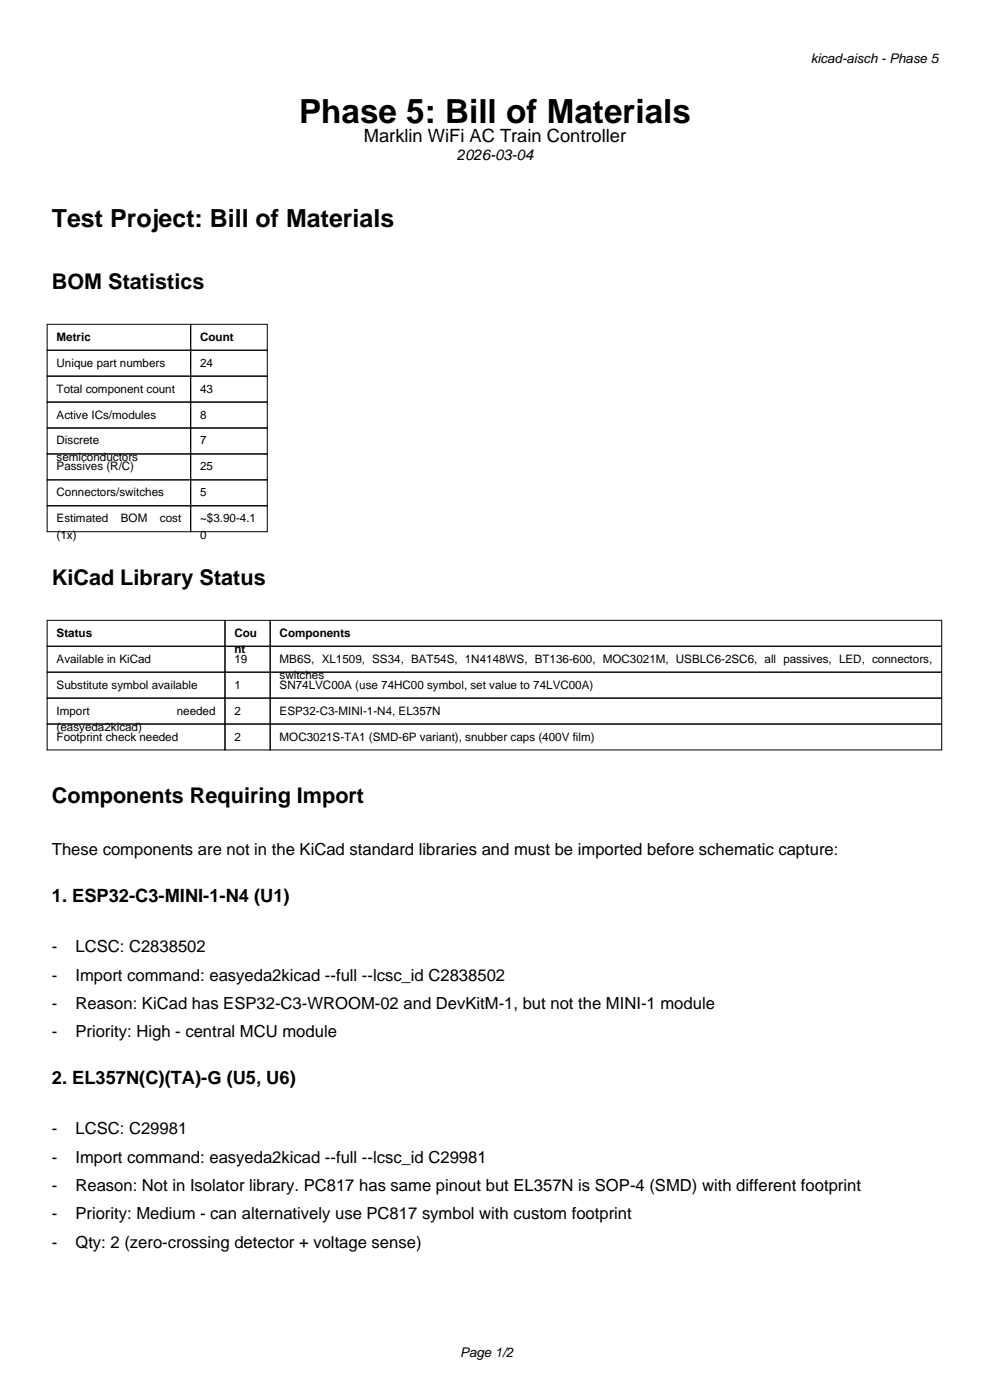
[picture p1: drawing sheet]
<svg xmlns="http://www.w3.org/2000/svg" width="210mm" height="297mm" viewBox="0 0 210 297" stroke-linecap="round" stroke-linejoin="round" font-family="sans-serif">
<defs><g id="words">
<text font-size="7.1" x="63.4" y="26.1">Phase 5: Bill of Materials</text>
<text font-size="5.3" x="11" y="48.1">Test Project: Bill of Materials</text>
<g font-size="4.6">
<text x="11" y="61.3">BOM Statistics</text>
<text x="11" y="124.1">KiCad Library Status</text>
<text x="11" y="170.4">Components Requiring Import</text>
</g>
<g font-size="3.9">
<text x="77.2" y="30.2">Marklin WiFi AC Train Controller</text>
<text x="11" y="191.4">1. ESP32-C3-MINI-1-N4 (U1)</text>
<text x="11" y="230">2. EL357N(C)(TA)-G (U5, U6)</text>
</g>
<g font-size="3.5">
<text x="11" y="181.5">These components are not in the KiCad standard libraries and must be imported before schematic capture:</text>
<text x="11" y="202.1">-</text>
<text x="16" y="202.1">LCSC: C2838502</text>
<text x="11" y="208.1">-</text>
<text x="16" y="208.1">Import command: easyeda2kicad --full --lcsc_id C2838502</text>
<text x="11" y="214.1">-</text>
<text x="16" y="214.1">Reason: KiCad has ESP32-C3-WROOM-02 and DevKitM-1, but not the MINI-1 module</text>
<text x="11" y="220.1">-</text>
<text x="16" y="220.1">Priority: High - central MCU module</text>
<text x="11" y="240.7">-</text>
<text x="16" y="240.7">LCSC: C29981</text>
<text x="11" y="246.7">-</text>
<text x="16" y="246.7">Import command: easyeda2kicad --full --lcsc_id C29981</text>
<text x="11" y="252.7">-</text>
<text x="16" y="252.7">Reason: Not in Isolator library. PC817 has same pinout but EL357N is SOP-4 (SMD) with different footprint</text>
<text x="11" y="258.7">-</text>
<text x="16" y="258.7">Priority: Medium - can alternatively use PC817 symbol with custom footprint</text>
<text x="11" y="264.7">-</text>
<text x="16" y="264.7">Qty: 2 (zero-crossing detector + voltage sense)</text>
</g>
<text font-size="3.2" x="96.9" y="34">2026-03-04</text>
<g font-size="2.8">
<text x="172" y="13.3">kicad-aisch - Phase 5</text>
<text x="97.6" y="287.8">Page 1/2</text>
</g>
<g font-size="2.5">
<text x="12" y="72.3">Metric</text>
<text x="12" y="77.8">Unique part numbers</text>
<text x="42.4" y="72.3">Count</text>
<text x="42.4" y="77.8">24</text>
<text x="12" y="83.3">Total component count</text>
<text x="42.4" y="83.3">43</text>
<text x="12" y="88.8">Active ICs/modules</text>
<text x="42.4" y="88.8">8</text>
<text x="12" y="94.3">Discrete</text>
<text x="42.4" y="94.3">7</text>
<text x="12" y="97.8">semiconductors</text>
<text x="12" y="99.8">Passives (R/C)</text>
<text x="42.4" y="99.8">25</text>
<text x="12" y="105.3">Connectors/switches</text>
<text x="42.4" y="105.3">5</text>
<text x="12" y="110.8">Estimated</text>
<text x="25.6" y="110.8">BOM</text>
<text x="33.9" y="110.8">cost</text>
<text x="42.4" y="110.8">~$3.90-4.1</text>
<text x="12" y="114.3">(1x)</text>
<text x="42.4" y="114.3">0</text>
<text x="12" y="135.1">Status</text>
<text x="49.7" y="135.1">Cou</text>
<text x="59.3" y="135.1">Components</text>
<text x="12" y="140.6">Available in KiCad</text>
<text x="49.7" y="138.6">nt</text>
<text x="49.7" y="140.6">19</text>
<text x="59.3" y="140.6">MB6S, XL1509, SS34, BAT54S, 1N4148WS, BT136-600, MOC3021M, USBLC6-2SC6, all passives, LED, connectors,</text>
<text x="12" y="146.1">Substitute symbol available</text>
<text x="49.7" y="146.1">1</text>
<text x="59.3" y="144.1">switches</text>
<text x="59.3" y="146.1">SN74LVC00A (use 74HC00 symbol, set value to 74LVC00A)</text>
<text x="12" y="151.6">Import</text>
<text x="12" y="155.1">(easyeda2kicad)</text>
<text x="37.5" y="151.6">needed</text>
<text x="49.7" y="151.6">2</text>
<text x="59.3" y="151.6">ESP32-C3-MINI-1-N4, EL357N</text>
<text x="12" y="157.1">Footprint check needed</text>
<text x="49.7" y="157.1">2</text>
<text x="59.3" y="157.1">MOC3021S-TA1 (SMD-6P variant), snubber caps (400V film)</text>
</g>
</g></defs>
<g fill="none" stroke="#000" stroke-width=".21">
<path d="M10 68.8h30.4v5.5h-30.4zM10 74.3h30.4v5.5h-30.4zM10 79.8h30.4v5.5h-30.4zM40.4 68.8h16.3v5.5h-16.3zM40.4 74.3h16.3v5.5h-16.3zM40.4 79.8h16.3v5.5h-16.3zM10 85.3h30.4v5.5h-30.4zM10 90.8h30.4v5.5h-30.4zM10 96.3h30.4v5.5h-30.4zM40.4 85.3h16.3v5.5h-16.3zM40.4 90.8h16.3v5.5h-16.3zM40.4 96.3h16.3v5.5h-16.3z"/>
<path d="M10 101.8h30.4v5.5h-30.4zM10 107.3h30.4v5.5h-30.4zM40.4 101.8h16.3v5.5h-16.3zM40.4 107.3h16.3v5.5h-16.3zM10 131.6h37.7v5.5h-37.7zM10 137.1h37.7v5.5h-37.7zM47.7 131.6h9.6v5.5h-9.6zM47.7 137.1h9.6v5.5h-9.6zM57.3 131.6h142.5v5.5h-142.5zM57.3 137.1h142.5v5.5h-142.5zM10 142.6h37.7v5.5h-37.7zM10 148.1h37.7v5.5h-37.7z"/>
<path d="M10 153.6h37.7v5.5h-37.7zM47.7 142.6h9.6v5.5h-9.6zM47.7 148.1h9.6v5.5h-9.6zM47.7 153.6h9.6v5.5h-9.6zM57.3 142.6h142.5v5.5h-142.5zM57.3 148.1h142.5v5.5h-142.5zM57.3 153.6h142.5v5.5h-142.5z"/>
</g>
<use href="#words"/>
</svg>
